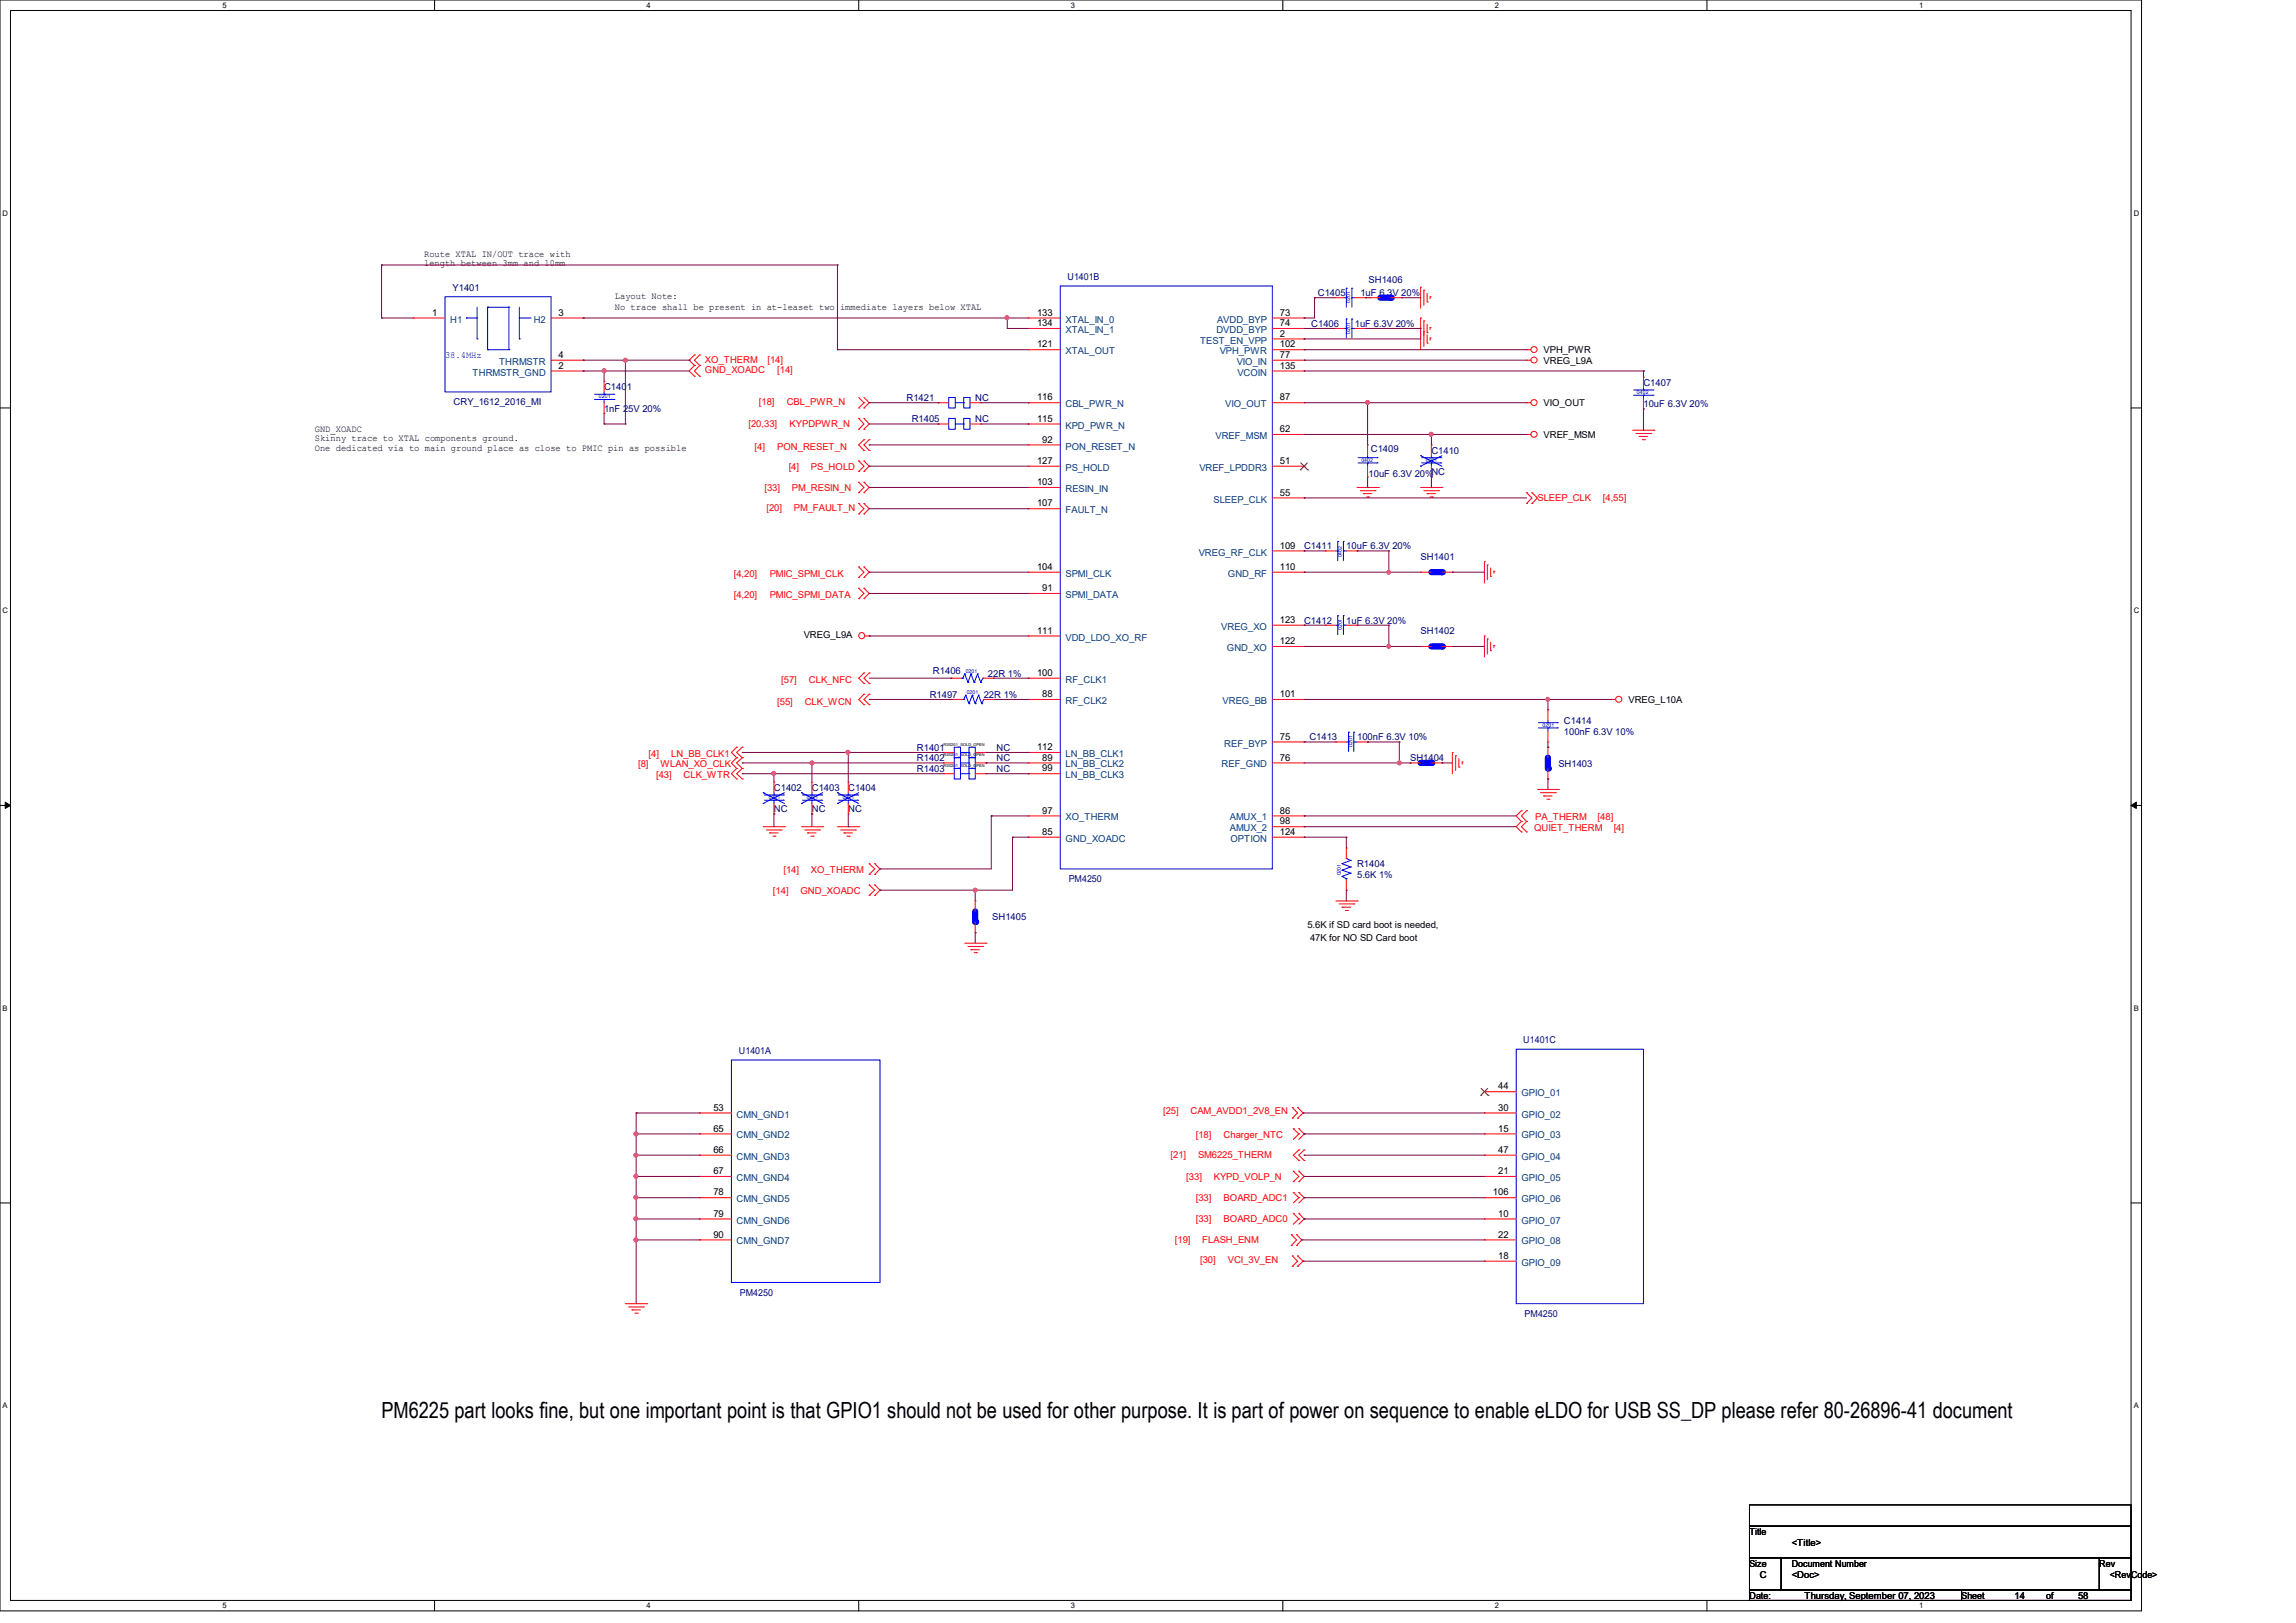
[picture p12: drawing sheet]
<svg xmlns="http://www.w3.org/2000/svg" width="297mm" height="210mm" viewBox="0 0 297 210" stroke-linecap="round" stroke-linejoin="round" font-family="sans-serif">
<defs><g id="words">
<text font-size="2.9" x="49.4" y="183.4">PM6225 part looks fine, but one important point is that GPIO1 should not be used for other purpose. It is part of power on sequence to enable eLDO for USB SS_DP please refer 80-26896-41 document</text>
<g font-size="1.2">
<text x="54.9" y="33.2">Route XTAL IN/OUT trace with</text>
<text x="54.9" y="34.5">length between 3mm and 10mm</text>
<text x="55.9" y="40.9">1</text>
<text x="72.3" y="40.9">3</text>
<text x="79.5" y="38.7">Layout Note:</text>
<text x="79.5" y="40.1">No trace shall be present in at-leaset two immediate layers below XTAL</text>
<text x="134.2" y="40.9">133</text>
<text x="165.6" y="40.9">73</text>
<text x="72.3" y="46.3">4</text>
<text x="72.3" y="47.7">2</text>
<text x="134.2" y="42.2">134</text>
<text x="134.2" y="45">121</text>
<text x="165.6" y="42.2">74</text>
<text x="165.6" y="43.6">2</text>
<text x="165.6" y="45">102</text>
<text x="165.6" y="46.3">77</text>
<text x="165.6" y="47.7">135</text>
<text x="199.7" y="45.7">VPH_PWR</text>
<text x="199.7" y="47.1">VREG_L9A</text>
<text x="134.2" y="51.8">116</text>
<text x="165.6" y="51.8">87</text>
<text x="199.7" y="52.6">VIO_OUT</text>
<text x="40.7" y="55.9">GND_XOADC</text>
<text x="40.7" y="57.1">Skinny trace to XTAL components ground.</text>
<text x="40.7" y="58.3">One dedicated via to main ground place as close to PMIC pin as possible</text>
<text x="134.2" y="54.6">115</text>
<text x="134.8" y="57.3">92</text>
<text x="165.6" y="55.9">62</text>
<text x="199.7" y="56.7">VREF_MSM</text>
<text x="134.2" y="60">127</text>
<text x="134.2" y="62.8">103</text>
<text x="134.2" y="65.5">107</text>
<text x="165.6" y="60">51</text>
<text x="165.6" y="64.1">55</text>
<text x="165.6" y="71">109</text>
<text x="134.2" y="73.7">104</text>
<text x="134.8" y="76.5">91</text>
<text x="165.6" y="73.7">110</text>
<text x="104" y="82.6">VREG_L9A</text>
<text x="134.2" y="82">111</text>
<text x="165.6" y="80.6">123</text>
<text x="165.6" y="83.4">122</text>
<text x="134.2" y="87.5">100</text>
<text x="134.8" y="90.2">88</text>
<text x="165.6" y="90.2">101</text>
<text x="165.6" y="95.7">75</text>
<text x="210.7" y="91">VREG_L10A</text>
<text x="134.2" y="97.1">112</text>
<text x="134.8" y="98.4">89</text>
<text x="134.8" y="99.8">99</text>
<text x="165.6" y="98.4">76</text>
<text x="134.8" y="105.3">97</text>
<text x="165.6" y="105.3">86</text>
<text x="165.6" y="106.7">98</text>
<text x="134.8" y="108">85</text>
<text x="165.6" y="108">124</text>
<text x="169.1" y="120.1">5.6K if SD card boot is needed,</text>
<text x="169.5" y="121.7">47K for NO SD Card boot</text>
<text x="92.3" y="143.7">53</text>
<text x="193.8" y="141">44</text>
<text x="193.8" y="143.7">30</text>
<text x="92.3" y="146.4">65</text>
<text x="92.3" y="149.2">66</text>
<text x="193.8" y="146.4">15</text>
<text x="193.8" y="149.2">47</text>
<text x="92.3" y="151.9">67</text>
<text x="92.3" y="154.7">78</text>
<text x="193.1" y="154.7">106</text>
<text x="193.8" y="151.9">21</text>
<text x="92.3" y="157.4">79</text>
<text x="92.3" y="160.1">90</text>
<text x="193.8" y="157.4">10</text>
<text x="193.8" y="160.1">22</text>
<text x="193.8" y="162.9">18</text>
<text x="226.3" y="198.6">Title</text>
<text x="226.3" y="202.7">Size</text>
<text x="231.8" y="202.7">Document Number</text>
<text x="231.8" y="200">&lt;Title&gt;</text>
<text x="271.6" y="202.7">Rev</text>
<text x="226.3" y="206.9">Date:</text>
<text x="227.7" y="204.1">C</text>
<text x="231.8" y="204.1">&lt;Doc&gt;</text>
<text x="233.4" y="206.9">Thursday, September 07, 2023</text>
<text x="253.7" y="206.9">Sheet</text>
<text x="260.6" y="206.9">14</text>
<text x="264.7" y="206.9">of</text>
<text x="268.8" y="206.9">58</text>
<text x="272.9" y="204.1">&lt;RevCode&gt;</text>
</g>
<g font-size="1.2" fill="#004080">
<text x="58.3" y="41.7">H1</text>
<text x="69" y="41.7">H2</text>
<text x="137.8" y="41.7">XTAL_IN_0</text>
<text x="157.4" y="41.7">AVDD_BYP</text>
<text x="64.6" y="47.2">THRMSTR</text>
<text x="137.8" y="43.1">XTAL_IN_1</text>
<text x="137.8" y="45.8">XTAL_OUT</text>
<text x="155.2" y="44.4">TEST_EN_VPP</text>
<text x="157.4" y="43.1">DVDD_BYP</text>
<text x="157.8" y="45.8">VPH_PWR</text>
<text x="160" y="47.2">VIO_IN</text>
<text x="61.1" y="48.6">THRMSTR_GND</text>
<text x="137.8" y="52.7">CBL_PWR_N</text>
<text x="158.5" y="52.7">VIO_OUT</text>
<text x="160.1" y="48.6">VCOIN</text>
<text x="137.8" y="55.5">KPD_PWR_N</text>
<text x="137.8" y="58.2">PON_RESET_N</text>
<text x="157.2" y="56.8">VREF_MSM</text>
<text x="137.8" y="60.9">PS_HOLD</text>
<text x="137.8" y="63.7">RESIN_IN</text>
<text x="155.2" y="60.9">VREF_LPDDR3</text>
<text x="157" y="65">SLEEP_CLK</text>
<text x="137.8" y="66.4">FAULT_N</text>
<text x="155.1" y="71.9">VREG_RF_CLK</text>
<text x="137.8" y="74.6">SPMI_CLK</text>
<text x="137.8" y="77.4">SPMI_DATA</text>
<text x="158.8" y="74.6">GND_RF</text>
<text x="137.8" y="82.9">VDD_LDO_XO_RF</text>
<text x="158" y="81.5">VREG_XO</text>
<text x="137.8" y="88.3">RF_CLK1</text>
<text x="158.7" y="84.2">GND_XO</text>
<text x="137.8" y="91.1">RF_CLK2</text>
<text x="158.2" y="91.1">VREG_BB</text>
<text x="137.8" y="98">LN_BB_CLK1</text>
<text x="137.8" y="99.3">LN_BB_CLK2</text>
<text x="137.8" y="100.7">LN_BB_CLK3</text>
<text x="158" y="99.3">REF_GND</text>
<text x="158.4" y="96.6">REF_BYP</text>
<text x="137.8" y="106.2">XO_THERM</text>
<text x="159.1" y="106.2">AMUX_1</text>
<text x="159.1" y="107.6">AMUX_2</text>
<text x="137.8" y="108.9">GND_XOADC</text>
<text x="159.2" y="108.9">OPTION</text>
<text x="196.8" y="141.9">GPIO_01</text>
<text x="95.3" y="144.6">CMN_GND1</text>
<text x="95.3" y="147.3">CMN_GND2</text>
<text x="196.8" y="144.6">GPIO_02</text>
<text x="196.8" y="147.3">GPIO_03</text>
<text x="95.3" y="150.1">CMN_GND3</text>
<text x="95.3" y="152.8">CMN_GND4</text>
<text x="95.3" y="155.6">CMN_GND5</text>
<text x="196.8" y="150.1">GPIO_04</text>
<text x="196.8" y="152.8">GPIO_05</text>
<text x="196.8" y="155.6">GPIO_06</text>
<text x="95.3" y="158.3">CMN_GND6</text>
<text x="95.3" y="161">CMN_GND7</text>
<text x="196.8" y="158.3">GPIO_07</text>
<text x="196.8" y="161">GPIO_08</text>
<text x="196.8" y="163.8">GPIO_09</text>
</g>
<g font-size="1.2" fill="#000080">
<text x="58.5" y="37.6">Y1401</text>
<text x="138.1" y="36.2">U1401B</text>
<text x="170.5" y="38.3">C1405</text>
<text x="176" y="38.3">1uF 6.3V 20%</text>
<text x="177" y="36.7">SH1406</text>
<text x="169.6" y="42.3">C1406</text>
<text x="175.3" y="42.3">1uF 6.3V 20%</text>
<text x="58.7" y="52.4">CRY_1612_2016_MI</text>
<text x="78.1" y="50.5">C1401</text>
<text x="78.1" y="53.3">1nF 25V 20%</text>
<text x="117.3" y="51.9">R1421</text>
<text x="126.1" y="51.9">NC</text>
<text x="212.6" y="50">C1407</text>
<text x="212.6" y="52.7">10uF 6.3V 20%</text>
<text x="117.9" y="54.6">R1405</text>
<text x="126.2" y="54.6">NC</text>
<text x="177.3" y="58.5">C1409</text>
<text x="185.2" y="58.7">C1410</text>
<text x="177" y="61.8">10uF 6.3V 20%NC</text>
<text x="168.7" y="71.1">C1411</text>
<text x="174.2" y="71.1">10uF 6.3V 20%</text>
<text x="183.8" y="72.4">SH1401</text>
<text x="168.7" y="80.7">C1412</text>
<text x="174.2" y="80.7">1uF 6.3V 20%</text>
<text x="183.8" y="82">SH1402</text>
<text x="120.7" y="87.2">R1406</text>
<text x="127.8" y="87.5">22R 1%</text>
<text x="120.3" y="90.3">R1497</text>
<text x="127.3" y="90.3">22R 1%</text>
<text x="169.4" y="95.8">C1413</text>
<text x="175.6" y="95.8">100nF 6.3V 10%</text>
<text x="202.3" y="93.7">C1414</text>
<text x="202.3" y="95.1">100nF 6.3V 10%</text>
<text x="118.6" y="99.9">R1403</text>
<text x="118.6" y="98.5">R1402</text>
<text x="118.6" y="97.2">R1401</text>
<text x="128.9" y="99.9">NC</text>
<text x="128.9" y="98.5">NC</text>
<text x="128.9" y="97.2">NC</text>
<text x="182.4" y="98.5">SH1404</text>
<text x="201.6" y="99.2">SH1403</text>
<text x="100.1" y="102.4">C1402</text>
<text x="100.1" y="105.1">NC</text>
<text x="105" y="102.4">C1403</text>
<text x="105" y="105.1">NC</text>
<text x="109.7" y="102.4">C1404</text>
<text x="109.7" y="105.1">NC</text>
<text x="175.6" y="112.2">R1404</text>
<text x="175.6" y="113.6">5.6K 1%</text>
<text x="128.4" y="119.1">SH1405</text>
<text x="138.3" y="114.1">PM4250</text>
<text x="95.6" y="136.4">U1401A</text>
<text x="197.1" y="135">U1401C</text>
<text x="95.7" y="167.6">PM4250</text>
<text x="197.2" y="170.4">PM4250</text>
</g>
<text font-size="1.2" fill="#00f" x="57.6" y="46.3">38.4MHz</text>
<g font-size="1.2" fill="#f00">
<text x="91.2" y="46.9">XO_THERM</text>
<text x="99.3" y="46.9">[14]</text>
<text x="91.2" y="48.3">GND_XOADC</text>
<text x="98.2" y="52.4">[18]</text>
<text x="100.5" y="48.3">[14]</text>
<text x="101.8" y="52.4">CBL_PWR_N</text>
<text x="96.8" y="55.3">[20,33]</text>
<text x="97.6" y="58.2">[4]</text>
<text x="100.5" y="58.2">PON_RESET_N</text>
<text x="102.2" y="55.3">KYPDPWR_N</text>
<text x="98.9" y="63.5">[33]</text>
<text x="102" y="60.8">[4]</text>
<text x="102.4" y="63.5">PM_RESIN_N</text>
<text x="104.9" y="60.8">PS_HOLD</text>
<text x="198.9" y="64.8">SLEEP_CLK</text>
<text x="207.4" y="64.8">[4,55]</text>
<text x="99.1" y="66.1">[20]</text>
<text x="102.7" y="66.1">PM_FAULT_N</text>
<text x="94.9" y="74.6">[4,20]</text>
<text x="94.9" y="77.4">[4,20]</text>
<text x="99.6" y="74.6">PMIC_SPMI_CLK</text>
<text x="99.6" y="77.4">PMIC_SPMI_DATA</text>
<text x="101" y="88.3">[57]</text>
<text x="104.6" y="88.3">CLK_NFC</text>
<text x="100.5" y="91.2">[55]</text>
<text x="104.1" y="91.2">CLK_WCN</text>
<text x="82.5" y="99.3">[8]</text>
<text x="83.9" y="98">[4]</text>
<text x="84.9" y="100.7">[43]</text>
<text x="85.4" y="99.3">WLAN_XO_CLK</text>
<text x="86.8" y="98">LN_BB_CLK1</text>
<text x="88.4" y="100.7">CLK_WTR</text>
<text x="198.5" y="107.6">QUIET_THERM</text>
<text x="198.6" y="106">PA_THERM</text>
<text x="206.7" y="106">[48]</text>
<text x="208.7" y="107.6">[4]</text>
<text x="101.3" y="112.9">[14]</text>
<text x="104.9" y="112.9">XO_THERM</text>
<text x="100" y="115.7">[14]</text>
<text x="103.5" y="115.7">GND_XOADC</text>
<text x="150.5" y="144.2">[25]</text>
<text x="151.4" y="149.8">[21]</text>
<text x="154" y="144.2">CAM_AVDD1_2V8_EN</text>
<text x="154.7" y="147.3">[18]</text>
<text x="155" y="149.8">SM6225_THERM</text>
<text x="158.3" y="147.3">Charger_NTC</text>
<text x="153.5" y="152.7">[33]</text>
<text x="154.7" y="155.4">[33]</text>
<text x="157" y="152.7">KYPD_VOLP_N</text>
<text x="158.3" y="155.4">BOARD_ADC1</text>
<text x="152" y="160.8">[19]</text>
<text x="154.7" y="158.2">[33]</text>
<text x="155.5" y="160.8">FLASH_ENM</text>
<text x="158.3" y="158.2">BOARD_ADC0</text>
<text x="155.2" y="163.4">[30]</text>
<text x="158.8" y="163.4">VCI_3V_EN</text>
</g>
<g font-size="1">
<text x="28.8" y="1">5</text>
<text x="83.7" y="1">4</text>
<text x="138.5" y="1">3</text>
<text x="193.4" y="1">2</text>
<text x="248.2" y="1">1</text>
<text x=".3" y="27.9">D</text>
<text x="276" y="27.9">D</text>
<text x=".3" y="79.4">C</text>
<text x="276" y="79.4">C</text>
<text x=".3" y="130.8">B</text>
<text x="276" y="130.8">B</text>
<text x=".3" y="182.2">A</text>
<text x="276" y="182.2">A</text>
<text x="28.8" y="208.1">5</text>
<text x="83.7" y="208.1">4</text>
<text x="138.5" y="208.1">3</text>
<text x="193.4" y="208.1">2</text>
<text x="248.2" y="208.1">1</text>
</g>
<g font-size=".7" fill="#00f">
<text x="174.7" y="39.2" transform="rotate(-90 174.7 39.2)">0201</text>
<text x="174.7" y="43.2" transform="rotate(-90 174.7 43.2)">0201</text>
<text x="77.5" y="51.5">0201</text>
<text x="211.8" y="51">0402</text>
<text x="176.1" y="59.7">0402</text>
<text x="184.4" y="59.7">0201</text>
<text x="173.6" y="72.1" transform="rotate(-90 173.6 72.1)">0402</text>
<text x="173.6" y="81.6" transform="rotate(-90 173.6 81.6)">0201</text>
<text x="124.9" y="87">0201</text>
<text x="125.1" y="89.8">0201</text>
<text x="199.6" y="94">0201</text>
<text x="175" y="96.7" transform="rotate(-90 175 96.7)">0201</text>
<text x="99.4" y="103.3">0201</text>
<text x="104.4" y="103.3">0201</text>
<text x="109" y="103.3">0201</text>
<text x="173.5" y="113.3" transform="rotate(-90 173.5 113.3)">0201</text>
</g>
<g font-size=".5">
<text x="122" y="99.2">RS0201_SOLD_OPEN</text>
<text x="122" y="97.9">RS0201_SOLD_OPEN</text>
<text x="122" y="96.5">RS0201_SOLD_OPEN</text>
</g>
</g></defs>
<path d="M0 0h277v208.4h-277zM1.4 1.4h274.3v205.7h-274.3z" fill="none" stroke="#000" stroke-width=".13"/>
<g fill="#fff">
<path d="M28.8 .1h.5v1.1h-.5z"/>
<path d="M28.8 207.2h.5v1.1h-.5z"/>
</g>
<path d="M56.2 0v1.4M56.2 207.1v1.3" fill="none" stroke="#000" stroke-width=".13"/>
<g fill="#fff">
<path d="M83.7 .1h.5v1.1h-.5z"/>
<path d="M83.7 207.2h.5v1.1h-.5z"/>
</g>
<path d="M111.1 0v1.4M111.1 207.1v1.3" fill="none" stroke="#000" stroke-width=".13"/>
<g fill="#fff">
<path d="M138.5 .1h.6v1.1h-.6z"/>
<path d="M138.5 207.2h.6v1.1h-.6z"/>
</g>
<path d="M165.9 0v1.4M165.9 207.1v1.3" fill="none" stroke="#000" stroke-width=".13"/>
<g fill="#fff">
<path d="M193.4 .1h.5v1.1h-.5z"/>
<path d="M193.4 207.2h.5v1.1h-.5z"/>
</g>
<path d="M220.8 0v1.4M220.8 207.1v1.3" fill="none" stroke="#000" stroke-width=".13"/>
<g fill="#fff">
<path d="M248.2 .1h.6v1.1h-.6z"/>
<path d="M248.2 207.2h.6v1.1h-.6z"/>
<path d="M.3 27.1h.8v1.1h-.8z"/>
<path d="M276 27.1h.7v1.1h-.7z"/>
<path d="M.3 78.5h.8v1.1h-.8z"/>
<path d="M276 78.5h.7v1.1h-.7z"/>
</g>
<path d="M0 52.8h1.4M275.7 52.8h1.3" fill="none" stroke="#000" stroke-width=".13"/>
<g fill="#fff">
<path d="M.3 129.9h.7v1.1h-.7z"/>
<path d="M276 129.9h.6v1.1h-.6z"/>
</g>
<path d="M0 104.2h1.4M275.7 104.2h1.3" fill="none" stroke="#000" stroke-width=".13"/>
<path d="M.7 103.8l.7 .4-.7 .4zM275.7 104.2l.7-.4v.8z" fill="#000" stroke="#000" stroke-width=".13"/>
<g fill="#fff">
<path d="M.3 181.4h.7v1.1h-.7z"/>
<path d="M276 181.4h.6v1.1h-.6z"/>
</g>
<path d="M0 155.7h1.4M275.7 155.7h1.3M226.3 194.7h49.4v2.8h-49.4zM226.3 197.5h49.4v4.1h-49.4zM226.3 201.6h4.1v4.1h-4.1zM226.3 205.7h27.4v1.4h-27.4zM230.4 201.6h41.2v4.1h-41.2zM253.7 205.7h22v1.4h-22zM271.6 201.6h4.1v4.1h-4.1z" fill="none" stroke="#000" stroke-width=".13"/>
<g fill="none" stroke="#f00" stroke-width=".13">
<path d="M183.8 37.2h.1M183.8 37.2v2.7M184.2 37.5h.1M184.2 37.5v2M184.6 39.1h.1M184.6 38v1.1M185 38.4h.1M185 38.4v.3M89.8 45.9h.1M89.8 47.3h.1M89.8 48.7h.1M89.8 45.9l-.6 .7 .6 .7"/>
<path d="M89.8 47.3l-.6 .7 .6 .7M90.5 47.3h.1M90.5 45.9h.1M90.5 48.7h.1M90.5 45.9l-.7 .7 .7 .7M90.5 47.3l-.7 .7 .7 .7M111.1 55.5h.1M111.1 54.1h.1M111.1 59.6h.1M111.1 52.8h.1M111.1 54.1l.7 .8-.7 .6M111.1 59.6l.7 .7-.7 .7"/>
<path d="M111.1 51.4l.7 .7M111.8 54.1h.1M111.8 55.5h.1M111.8 56.9h.1M111.8 58.3h.1M111.8 59.6h.1M111.8 52.1h.1M111.8 52.8h.1M111.8 54.1l.6 .8-.6 .6M111.8 56.9l-.7 .7 .7 .7M111.8 59.6l.6 .7-.6 .7M111.8 52.1l-.7 .7"/>
<path d="M111.8 51.4l.6 .7M112.4 56.9h.1M112.4 58.3h.1M112.4 52.1h.1M112.4 56.9l-.6 .7 .6 .7M112.4 52.1l-.6 .7M121.4 52.1h.1M121.4 52.1h1.3M125.5 52.1h1.4M126.9 52.1h.1M183.8 41.1h.1M183.8 42.5h.1"/>
<path d="M183.8 41.1v4.2M184.2 41.5h.1M184.2 42.9h.1M184.2 41.5v3.3M184.6 43.1h.1M184.6 44.4h.1M184.6 42v1.1M184.6 43.3v1.1M185 42.4h.1M185 43.7h.1M185 42.4v.2M185 43.7v.3"/>
<path d="M197.5 45.3h.1M197.5 46.6h.1M197.5 52.1h.1M197.5 56.2h.1M197.5 45.3h.5M197.5 46.6h.5M197.5 52.1h.5M197.5 56.2h.5M211.2 55.7h2.8M211.6 56.1h1.9M212 56.5h.1M212 56.5h1.1"/>
<path d="M212.4 56.9h.3M212.7 56.9h.1M213.5 56.1h.1M214 55.7h.1M111.1 61h.1M111.1 63.8h.1M111.1 62.4h.1M111.1 74.7h.1M111.1 73.4h.1M111.1 77.5h.1M111.1 76.1h.1M111.1 66.5h.1"/>
<path d="M111.1 65.2h.1M111.1 62.4l.7 .7-.7 .7M111.1 73.4l.7 .6-.7 .7M111.1 76.1l.7 .7-.7 .7M111.1 65.2l.7 .6-.7 .7M111.8 61h.1M111.8 62.4h.1M111.8 63.8h.1M111.8 73.4h.1M111.8 74.7h.1M111.8 76.1h.1M111.8 77.5h.1"/>
<path d="M111.8 65.2h.1M111.8 66.5h.1M111.8 62.4l.6 .7-.6 .7M111.8 73.4l.6 .6-.6 .7M111.8 76.1l.6 .7-.6 .7M111.8 65.2l.6 .6-.6 .7M175.6 63.1h2.7M176 63.5h1.9M176.4 63.9h.1M176.4 63.9h1.1M176.8 64.3h.2M177 64.3h.1"/>
<path d="M177.9 63.5h.1M178.3 63.1h.1M183.8 63.1h2.7M184.2 63.5h1.9M184.6 63.9h.1M184.6 63.9h1.1M185 64.3h.3M185.3 64.3h.1M186.1 63.5h.1M186.5 63.1h.1M192 72.7h.1M192 72.7v2.7"/>
<path d="M192.4 73.1h.1M192.4 73.1v1.9M192.8 74.6h.1M192.8 73.5v1.1M193.3 73.9h.1M193.3 73.9v.3M197.5 65.2h.1M197.5 63.8h.1M197.5 63.8l.7 .6-.7 .8M198.2 65.2h.1M198.2 63.8h.1M198.2 63.8l.7 .6-.7 .8"/>
<path d="M95.3 96.7h.1M95.3 98h.1M95.3 99.4h.1M95.3 96.7l-.7 .7 .7 .6M95.3 98l-.7 .7 .7 .7M95.3 99.4l-.7 .7 .7 .7M96 96.7h.1M96 98h.1M96 99.4h.1M96 96.7l-.7 .7 .7 .6M96 98l-.7 .7 .7 .7M96 99.4l-.7 .7 .7 .7"/>
<path d="M111.8 87.1h.1M111.8 88.4h.1M111.8 89.8h.1M111.8 91.2h.1M111.8 87.1l-.7 .7 .7 .6M111.8 89.8l-.7 .7 .7 .7M111.9 82.3h.5M112.4 82.3h.1M112.4 87.1h.1M112.4 88.4h.1M112.4 89.8h.1M112.4 91.2h.1"/>
<path d="M112.4 87.1l-.6 .7 .6 .6M112.4 89.8l-.6 .7 .6 .7M187.9 97.4h.1M187.9 97.4v2.7M188.3 97.8h.1M188.3 97.8v1.9M188.7 99.3h.1M188.7 98.2v1.1M189.1 98.6h.1M189.1 98.6v.3M192 82.3h.1M192 82.3v2.7"/>
<path d="M192.4 82.7h.1M192.4 82.7v1.9M192.8 84.2h.1M192.8 83.1v1.1M193.3 83.5h.1M193.3 83.5v.3M208.4 90.5h.1M208.4 90.5h.6M95.3 100.8h.1M96 100.8h.1M98.7 107h2.8M99.1 107.4h1.9"/>
<path d="M99.6 107.8h.1M99.6 107.8h1.1M100 108.2h.2M100.2 108.2h.1M101 107.4h.1M101.5 107h.1M103.7 107h2.7M104.1 107.4h1.9M104.5 107.8h.1M104.5 107.8h1.1M104.9 108.2h.3M105.2 108.2h.1"/>
<path d="M106 107.4h.1M106.4 107h.1M108.3 107h2.8M108.8 107.4h1.9M109.2 107.8h.1M109.2 107.8h1.1M109.6 108.2h.3M109.7 101.2h.1M109.7 105.3h.1M109.7 101.2v1.4M109.7 104v1.3M109.9 108.2h.1"/>
<path d="M110.7 107.4h.1M111.1 107h.1M112.4 113.2h.1M112.4 111.8h.1M112.4 115.9h.1M112.4 114.5h.1M112.4 111.8l.8 .6-.8 .8M112.4 114.5l.8 .7-.8 .7M113.2 111.8h.1M113.2 113.2h.1M113.2 114.5h.1M113.2 115.9h.1"/>
<path d="M113.2 111.8l.6 .6-.6 .8M113.2 114.5l.6 .7-.6 .7M172.8 116.6h2.8M173.2 117h1.9M173.6 117.4h.1M173.6 117.4h1.1M174 117.8h.3M174.3 117.8h.1M175.1 117h.1M175.6 116.6h.1M196.8 106.3h.1M196.8 104.9h.1"/>
<path d="M196.8 107.7h.1M196.8 104.9l-.7 .7 .7 .7M196.8 106.3l-.7 .7 .7 .7M197.5 104.9h.1M197.5 106.3h.1M197.5 107.7h.1M197.5 104.9l-.7 .7 .7 .7M197.5 106.3l-.7 .7 .7 .7M198.9 102.2h2.7M199.3 102.6h1.9M199.7 103h.1M199.7 103h1.1"/>
<path d="M200.1 103.4h.3M200.4 103.4h.1M201.2 102.6h.1M201.6 102.2h.1M124.8 122h2.8M125.2 122.5h1.9M125.6 122.9h.1M125.6 122.9h1.1M126 123.3h.3M126.3 123.3h.1M127.1 122.5h.1M127.6 122h.1"/>
<path d="M167 159.8h.1M167 159.8l.7 .6-.7 .8M167.2 144.7h.1M167.2 143.3h.1M167.2 143.3l.7 .7-.7 .7M167.3 157h.1M167.3 152.9h.1M167.3 151.6h.1M167.3 146h.1M167.3 154.3h.1M167.3 157l.7 .7M167.3 151.6l.7 .6-.7 .7"/>
<path d="M167.3 146l.7 .7M167.3 154.3l.7 .7M167.7 159.8h.1M167.7 159.8l.7 .6-.7 .8M167.9 143.3h.1M167.9 144.7h.1M167.9 143.3l.7 .7-.7 .7M168 157.7h.1M168 157h.1M168 151.6h.1M168 152.9h.1M168 146.7h.1"/>
<path d="M168 146h.1M168 155h.1M168 154.3h.1M168 150.2h.1M168 148.8h.1M168 157.7l-.7 .7M168 157l.7 .7M168 151.6l.7 .6-.7 .7M168 146.7l-.7 .7M168 146l.7 .7M168 155l-.7 .7M168 154.3l.7 .7"/>
<path d="M168 148.8l-.7 .7 .7 .7M168.7 157.7h.1M168.7 146.7h.1M168.7 155h.1M168.7 150.2h.1M168.7 148.8h.1M168.7 157.7l-.7 .7M168.7 146.7l-.7 .7M168.7 155l-.7 .7M168.7 148.8l-.7 .7 .7 .7M80.9 168.7h2.8M81.3 169.1h1.9"/>
<path d="M81.7 169.5h.1M81.7 169.5h1.1M82.1 169.9h.3M82.4 169.9h.1M83.2 169.1h.1M83.7 168.7h.1M167 161.2h.1M167.2 163.9h.1M167.2 162.5h.1M167.2 162.5l.7 .7-.7 .7M167.7 161.2h.1M167.9 162.5h.1"/>
<path d="M167.9 163.9h.1M167.9 162.5l.7 .7-.7 .7"/>
<circle cx="198.4" cy="56.2" r=".39"/>
<circle cx="198.4" cy="46.6" r=".39"/>
<circle cx="198.4" cy="52.1" r=".39"/>
<circle cx="198.4" cy="45.2" r=".39"/>
<circle cx="111.5" cy="82.3" r=".39"/>
<circle cx="209.4" cy="90.5" r=".39"/>
</g>
<g fill="none" stroke="#00f" stroke-width=".13">
<path d="M122.7 51.4h.9v1.4h-.9zM123.6 52.1h1.1M124.7 51.4h.8v1.4h-.8zM124.7 52.1h.1M108.3 104h.1M108.3 102.6h.1M108.3 102.6l2.8 1.4M108.5 103.5h2.5M108.5 102.9h2.5M109.7 102.9h.1M109.7 103.5h.1M109.7 102.6v.3"/>
<path d="M109.7 103.5v.5M111 103.5h.1M111 102.9h.1M111.1 102.6l-2.8 1.4"/>
</g>
<path d="M126.2 117.9v1.4" fill="none" stroke="#00f" stroke-width=".8"/>
<circle cx="126.2" cy="119.3" r=".4" fill="#00f"/>
<g fill="none" stroke="#f00" stroke-width=".13">
<path d="M172.6 38.5h.1M172.6 38.5h1.3M175.3 38.5h1.4M176.7 38.5h.1M78.1 49.4h.1M78.1 53.5h.1M78.1 49.4v1.3M78.1 52.1v1.4M172.6 42.5h.1M172.6 42.5h1.3M175.3 42.5h1.4M176.7 42.5h.1"/>
<path d="M212.6 48.8h.1M212.6 52.9h.1M212.6 48.8v1.4M212.6 51.6v1.3M171.4 71.3h.1M171.4 71.3h1.4M174.2 71.3h1.4M175.6 71.3h.1M123 87.8h.1M123 87.8h1.4M127.1 87.8h1.4M128.5 87.8h.1"/>
<path d="M171.4 80.9h.1M171.4 80.9h1.4M174.2 80.9h1.4M175.6 80.9h.1M200.2 91.9h.1M200.2 96h.1M200.2 91.9v1.4M200.2 94.6v1.4M100.1 101.2h.1M100.1 105.3h.1M100.1 101.2v1.4M100.1 104v1.3"/>
<path d="M105 101.2h.1M105 105.3h.1M105 101.2v1.4M105 104v1.3M122 100.1h.1M122 100.1h1.4M126.2 116.6h.1M126.2 116.6v1.3M126.2 119.3v1.4M126.2 100.1h1.4M127.6 100.1h.1M126.2 120.7h.1"/>
</g>
<g fill="none" stroke="#00f" stroke-width=".13">
<path d="M173.9 38.5h.3M174.2 38.5h.1M174.2 37.3h.1M174.2 37.3v2.5M174.9 37.3h.1M174.9 38.5h.1M174.9 37.3v2.5M174.9 38.5h.4M76.9 51.7h2.5M76.9 51h2.5M78.1 51h.1M78.1 51.7h.1"/>
<path d="M78.1 50.7v.3M78.1 51.7v.4M79.4 51.7h.1M79.4 51h.1M173.9 42.5h.3M174.2 42.5h.1M174.2 41.3h.1M174.2 41.3v2.4M174.9 41.3h.1M174.9 42.5h.1M174.9 42.5h.4M174.9 41.3v2.4"/>
<path d="M211.3 51.1h2.5M211.3 50.5h2.5M212.6 50.5h.1M212.6 51.1h.1M212.6 50.2v.3M212.6 51.1v.5M213.8 51.1h.1M213.8 50.5h.1M172.8 71.3h.3M173.1 79.7h.1M173.1 71.3h.1M173.1 70.1h.1"/>
<path d="M173.1 70.1v2.5M173.1 79.7v2.4M173.8 79.7h.1M173.8 70.1h.1M173.8 71.3h.1M173.8 70.1v2.5M173.8 79.7v2.4M173.8 71.3h.4M123.4 99.4h.8v1.4h-.8zM124.4 87.8h.1M124.5 87.8h.1M124.8 87.2h.1"/>
<path d="M124.8 87.2l-.3 .6M124.8 87.2l.4 1.1M125.2 88.3h.1M125.3 99.4h.9v1.4h-.9zM125.6 87.2h.1M125.6 87.2l-.4 1.1M125.6 87.2l.4 1.1M126 88.3h.1M126.4 87.2h.1M126.4 87.2l-.4 1.1M126.4 87.2l.5 1.1M126.9 88.3h.1"/>
<path d="M127.1 87.8h.1M127.1 87.8l-.2 .5M172.8 80.9h.3M173.1 80.9h.1M173.8 80.9h.1M173.8 80.9h.4M199 94.2h2.5M199 93.5h2.5M200.2 93.5h.1M200.2 94.2h.1M200.2 93.3v.2M200.2 94.2v.4"/>
<path d="M201.5 94.2h.1M201.5 93.5h.1M98.7 104h.1M98.7 102.6h.1M98.7 102.6l2.8 1.4M98.9 103.5h2.4M98.9 102.9h2.4M100.1 102.9h.1M100.1 103.5h.1M100.1 102.6v.3M100.1 103.5v.5M101.3 103.5h.1"/>
<path d="M101.3 102.9h.1M101.5 102.6l-2.8 1.4M103.7 104h.1M103.7 102.6h.1M103.7 102.6l2.7 1.4M103.8 103.5h2.5M103.8 102.9h2.5M105 102.9h.1M105 103.5h.1M105 102.6v.3M105 103.5v.5M106.3 103.5h.1"/>
<path d="M106.3 102.9h.1M106.4 102.6l-2.7 1.4M124.2 100.1h1.1M125.3 100.1h.1"/>
</g>
<path d="M200.2 98v1.4" fill="none" stroke="#00f" stroke-width=".8"/>
<circle cx="200.2" cy="99.4" r=".4" fill="#00f"/>
<g fill="none" stroke="#f00" stroke-width=".13">
<path d="M185.2 57.6h.1M185.2 57.6v1.4M185.2 61.7h.1M185.2 60.3v1.4M122 98.7h.1M122 98.7h1.4M126.2 98.7h1.4M127.6 98.7h.1M200.2 96.7h.1M200.2 96.7v1.3M200.2 99.4v1.4M174.2 109.7h.1"/>
<path d="M174.2 115.2h.1M174.2 109.7v1.4M174.2 113.8v1.4M200.2 100.8h.1"/>
</g>
<g fill="none" stroke="#00f" stroke-width=".13">
<path d="M183.8 59h.1M183.8 59l2.7 1.3M183.9 59.9h2.5M183.9 59.2h2.5M185.2 59.2h.1M185.2 59.9h.1M185.2 59v.2M185.2 59.9v.4M186.4 59.9h.1M186.4 59.2h.1M186.5 59l-2.7 1.3M183.8 60.3h.1"/>
<path d="M123.4 98h.8v1.4h-.8zM124.2 98.7h1.1M125.3 98h.9v1.4h-.9zM125.3 98.7h.1M173.6 113.4h.1M173.6 112.6h.1M173.6 111.8h.1M173.6 113.4l.6 .3M173.6 112.6l1.1 .4M173.6 111.8l1.1 .4M174.2 111.1h.1M174.2 113.7h.1"/>
<path d="M174.2 111.1l.5 .2M174.2 113.7v.1M174.7 113h.1M174.7 112.2h.1M174.7 111.3h.1M174.7 113l-1.1 .4M174.7 112.2l-1.1 .4M174.7 111.3l-1.1 .5"/>
</g>
<path d="M178.6 38.5h1.3" fill="none" stroke="#00f" stroke-width=".8"/>
<circle cx="179.9" cy="38.5" r=".4" fill="#00f"/>
<g fill="none" stroke="#f00" stroke-width=".13">
<path d="M177.2 38.5h.1M177.2 38.5h1.4M179.9 38.5h1.4M181.3 38.5h.1M53.5 41.1h.1M53.5 41.1h4.1M71.3 41.1h4.1M71.3 46.6h4.1M71.3 48h4.1M75.4 41.1h.1M75.4 46.6h.1M75.4 48h.1"/>
<path d="M176.9 57.6h.1M176.9 57.6v1.4M176.9 61.7h.1M176.9 60.3v1.4M123.1 90.5h.1M123.1 90.5h1.4M127.3 90.5h1.4M128.7 90.5h.1M172.8 96h.1M172.8 96h1.4M175.6 96h1.3M176.9 96h.1"/>
<path d="M90.5 144h.1M90.5 146.7h.1M90.5 149.5h.1M90.5 152.2h.1M90.5 155h.1M90.5 157.7h.1M90.5 144h4.1M90.5 146.7h4.1M90.5 149.5h4.1M90.5 152.2h4.1M90.5 155h4.1M90.5 157.7h4.1"/>
<path d="M90.5 160.4h.1M90.5 160.4h4.1"/>
</g>
<g fill="none" stroke="#00f" stroke-width=".13">
<path d="M57.6 38.4h13.7v12.3h-13.7zM61.7 39.8v4.1M63.1 39.8h.1M63.1 39.8v5.5M63.1 39.8h2.7M65.8 39.8h.1M65.8 39.8v5.5M67.2 39.8v4.1M60.3 41.1h.1M60.3 41.1h1.4M61.7 43.9h.1M63.1 45.3h.1"/>
<path d="M63.1 45.3h2.7M65.8 45.3h.1M67.2 43.9h.1M67.2 41.1h1.4M68.6 41.1h.1M175.7 59.9h2.4M175.7 59.2h2.4M176.9 59.2h.1M176.9 59.9h.1M176.9 59v.2M176.9 59.9v.4M178.1 59.9h.1"/>
<path d="M178.1 59.2h.1M124.5 90.5h.2M124.7 90.5h.1M124.9 90h.1M124.9 90l-.2 .5M124.9 90l.4 1.1M125.3 91.1h.1M125.8 90h.1M125.8 90l-.5 1.1M125.8 90l.4 1.1M126.2 91.1h.1M126.6 90h.1"/>
<path d="M126.6 90l-.4 1.1M126.6 90l.4 1.1M127 91.1h.1M127.3 90.5h.1M127.3 90.5l-.3 .6M174.2 96h.3M174.5 96h.1M174.5 94.7h.1M174.5 94.7v2.5M175.1 94.7h.1M175.1 96h.1M175.1 96h.5"/>
<path d="M175.1 94.7v2.5M94.6 137.2h19.2v28.7h-19.2z"/>
</g>
<path d="M185.2 74h1.3" fill="none" stroke="#00f" stroke-width=".8"/>
<circle cx="186.5" cy="74" r=".4" fill="#00f"/>
<path d="M183.8 74h.1M183.8 74h1.4M186.5 74h1.4M187.9 74h.1" fill="none" stroke="#f00" stroke-width=".13"/>
<path d="M185.2 83.7h1.3" fill="none" stroke="#00f" stroke-width=".8"/>
<circle cx="186.5" cy="83.7" r=".4" fill="#00f"/>
<g fill="none" stroke="#f00" stroke-width=".13">
<path d="M121.4 54.9h.1M121.4 54.9h1.3M125.5 54.9h1.4M126.9 54.9h.1M133 41.1h.1M133 42.5h.1M133 45.3h.1M133 52.1h.1M133 54.9h.1M133 57.6h.1M133 54.9h4.2M133 41.1h4.2"/>
<path d="M133 42.5h4.2M133 45.3h4.2M133 52.1h4.2M133 57.6h4.2M164.6 41.1h4.1M164.6 42.5h4.1M164.6 45.3h4.1M164.6 52.1h4.1M164.6 43.9h4.1M164.6 46.6h4.1M164.6 48h4.1M164.6 56.2h4.1"/>
<path d="M168.7 41.1h.1M168.7 42.5h.1M168.7 43.9h.1M168.7 45.3h.1M168.7 46.6h.1M168.7 48h.1M168.7 52.1h.1M168.7 56.2h.1M133 60.3h.1M133 63.1h.1M133 65.8h.1M133 74h.1"/>
<path d="M133 76.8h.1M133 60.3h4.2M133 63.1h4.2M133 65.8h4.2M133 74h4.2M133 76.8h4.2M164.6 60.3h4.1M164.6 74h4.1M164.6 64.4h4.1M164.6 71.3h4.1M168.7 60.3h.1M168.7 64.4h.1"/>
<path d="M168.7 71.3h.1M168.7 74h.1M122 97.4h.1M122 97.4h1.4M126.2 97.4h1.4M127.6 97.4h.1M133 82.3h.1M133 87.8h.1M133 90.5h.1M133 97.4h.1M133 98.7h.1M133 82.3h4.2"/>
<path d="M133 87.8h4.2M133 90.5h4.2M133 97.4h4.2M133 98.7h4.2M164.6 83.7h4.1M164.6 90.5h4.1M164.6 98.7h4.1M164.6 80.9h4.1M164.6 96h4.1M168.7 80.9h.1M168.7 83.7h.1M168.7 90.5h.1"/>
<path d="M168.7 96h.1M168.7 98.7h.1M183.8 83.7h.1M183.8 83.7h1.4M186.5 83.7h1.4M187.9 83.7h.1M133 100.1h.1M133 105.6h.1M133 108.3h.1M133 100.1h4.2M133 105.6h4.2M133 108.3h4.2"/>
<path d="M164.6 105.6h4.1M164.6 108.3h4.1M164.6 107h4.1M168.7 105.6h.1M168.7 107h.1M168.7 108.3h.1M192 141.3h.1M192 144h.1M192 146.7h.1M192 149.5h.1M192 152.2h.1M192 155h.1"/>
<path d="M192 157.7h.1M192 141.3h4.1M192 144h4.1M192 146.7h4.1M192 149.5h4.1M192 152.2h4.1M192 155h4.1M192 157.7h4.1M192 160.4h.1M192 163.2h.1M192 160.4h4.1M192 163.2h4.1"/>
</g>
<path d="M137.2 37h27.4v75.4h-27.4zM122.7 54.1h.9v1.4h-.9zM123.6 54.9h1.1M124.7 54.1h.8v1.4h-.8zM124.7 54.9h.1M123.4 96.7h.8v1.3h-.8zM124.2 97.4h1.1M125.3 96.7h.9v1.3h-.9zM125.3 97.4h.1M196.1 135.8h16.5v32.9h-16.5z" fill="none" stroke="#00f" stroke-width=".13"/>
<path d="M168.3 59.9l.9 .9M169.1 59.9l-.9 .9M168.2 60.8h.1M169.2 60.8h.1M191.6 141.7h.1M191.6 140.8l.9 .9M192.4 140.8l-.8 .9M192.5 141.7h.1" fill="none" stroke="#804000" stroke-width=".13"/>
<path d="M183.8 98.7h1.4" fill="none" stroke="#00f" stroke-width=".8"/>
<circle cx="185.2" cy="98.7" r=".4" fill="#00f"/>
<path d="M182.4 98.7h.1M182.4 98.7h1.4M185.2 98.7h1.3M186.5 98.7h.1" fill="none" stroke="#f00" stroke-width=".13"/>
<g fill="none" stroke="#800040" stroke-width=".13">
<path d="M49.4 34.3h.1M49.4 34.3h58.9M49.4 34.3v6.8M108.3 34.3h.1M108.3 34.3v11M170.1 38.5h.1M170.1 38.5v2.6h-1.4M170.1 38.5h2.5M176.7 38.5h.1M176.7 38.5h.5M181.3 38.5h.1M181.3 38.5h2.5"/>
<path d="M49.4 41.1h.1M49.4 41.1h4.1M75.4 41.1h.1M75.4 46.6h.1M75.4 48h.1M75.4 41.1h57.6M75.4 46.6h13.8M75.4 48h13.8M78.1 48h.1M78.1 54.9h.1M78.1 48v1.4M78.1 53.5v1.4"/>
<path d="M78.1 54.9h2.8M80.9 54.9h.1M80.9 46.6h.1M80.9 46.6v8.3M89.2 46.6h.1M108.3 45.3h.1M108.3 45.3h24.7M112.4 57.6h.1M112.4 52.1h9M112.4 54.9h9M112.4 57.6h20.6M121.4 54.9h.1"/>
<path d="M121.4 52.1h.1M126.9 52.1h6.1M126.9 54.9h6.1M130.3 41.1h.1M130.3 42.5h.1M130.3 41.1v1.4M130.3 42.5h2.7M133 54.9h.1M133 52.1h.1M168.7 41.1h.1M168.7 43.9h.1M168.7 45.3h.1"/>
<path d="M168.7 46.6h.1M168.7 56.2h.1M168.7 42.5h3.9M168.7 43.9h15.1M168.7 45.3h28.8M168.7 46.6h28.8M168.7 48h43.9M168.7 52.1h28.8M168.7 56.2h28.8M172.6 42.5h.1M176.7 42.5h.1M176.7 42.5h7.1"/>
<path d="M176.9 52.1h.1M176.9 52.1v5.5M185.2 56.2h.1M185.2 56.2v1.4M212.6 48h.1M212.6 52.9h.1M212.6 48v.8M212.6 52.9v2.8M112.4 60.3h.1M112.4 63.1h.1M112.4 74h.1M112.4 76.8h.1"/>
<path d="M112.4 60.3h20.6M112.4 63.1h20.6M112.4 74h20.6M112.4 76.8h20.6M112.4 65.8h20.6M133 65.8h.1M168.7 64.4h.1M168.7 71.3h.1M168.7 74h.1M168.7 64.4h28.8M168.7 71.3h2.7M168.7 74h15.1"/>
<path d="M175.6 71.3h.1M175.6 71.3h4.1M176.9 63.1h.1M176.9 61.7v1.4M179.7 71.3h.1M179.7 74h.1M179.7 71.3v2.7M185.2 61.7h.1M185.2 61.7v1.4M187.9 74h.1M187.9 74h4.1M96 97.4h.1"/>
<path d="M96 98.7h.1M96 97.4h26M96 98.7h26M105 98.7h.1M105 98.7v2.5M109.7 97.4h.1M109.7 97.4v3.8M112.4 82.3h.1M112.4 82.3h20.6M112.4 87.8h10.6M112.4 90.5h10.7M123 87.8h.1"/>
<path d="M123.1 90.5h.1M127.6 98.7h.1M127.6 97.4h5.4M127.6 98.7h5.4M128.5 87.8h4.5M128.7 90.5h.1M128.7 90.5h4.3M133 97.4h.1M133 87.8h.1M168.7 80.9h.1M168.7 83.7h.1M168.7 90.5h.1"/>
<path d="M168.7 96h.1M168.7 80.9h2.7M168.7 83.7h15.1M168.7 90.5h39.7M168.7 96h4.1M168.7 98.7h13.7M175.6 80.9h.1M175.6 80.9h4.1M176.9 96h.1M176.9 96h4.1M179.7 80.9h.1M179.7 83.7h.1"/>
<path d="M179.7 80.9v2.8M181 96h.1M181 98.7h.1M181 96v2.7M182.4 98.7h.1M186.5 98.7h.1M186.5 98.7h1.4M187.9 83.7h.1M187.9 83.7h4.1M200.2 90.5h.1M200.2 96.7h.1M200.2 90.5v1.4"/>
<path d="M200.2 96v.7M96 100.1h.1M96 100.1h26M100.1 100.1h.1M100.1 105.3h.1M100.1 100.1v1.1M100.1 105.3v1.7M105 105.3h.1M105 105.3v1.7M109.7 107h.1M109.7 105.3v1.7M113.8 112.4h.1"/>
<path d="M113.8 115.2h.1M126.2 115.2h.1M126.2 115.2v1.4M127.6 100.1h5.4M128.2 105.6h.1M128.2 105.6v6.8h-14.4M128.2 105.6h4.8M131 108.3h.1M131 108.3v6.9h-17.2M131 108.3h2M133 100.1h.1M133 108.3h.1"/>
<path d="M168.7 105.6h.1M168.7 107h.1M168.7 108.3h.1M168.7 105.6h27.4M168.7 107h27.4M168.7 108.3h5.5M174.2 108.3h.1M174.2 115.2h.1M174.2 108.3v1.4M174.2 115.2v1.4M200.2 100.8h.1M200.2 100.8v1.4"/>
<path d="M126.2 120.7h.1M126.2 120.7v1.3M82.3 144h.1M82.3 146.7h.1M82.3 149.5h.1M82.3 152.2h.1M82.3 155h.1M82.3 157.7h.1M82.3 144h8.2M82.3 144v24.7M82.3 146.7h8.2M82.3 149.5h8.2"/>
<path d="M82.3 152.2h8.2M82.3 155h8.2M82.3 157.7h8.2M168.6 144h.1M168.6 144h23.4M168.7 152.2h.1M168.7 155h.1M168.7 149.5h.1M168.7 146.7h.1M168.7 157.7h.1M168.7 146.7h23.3M168.7 149.5h23.3"/>
<path d="M168.7 152.2h23.3M168.7 155h23.3M168.7 157.7h23.3M82.3 160.4h.1M82.3 160.4h8.2M168.4 160.4h.1M168.4 160.4h23.6M168.6 163.2h.1M168.6 163.2h23.4"/>
</g>
<g fill="#f0f" stroke="#f0f" stroke-width=".13">
<circle cx="78.1" cy="48" r=".25"/>
<circle cx="176.9" cy="52.1" r=".25"/>
<circle cx="185.1" cy="56.2" r=".25"/>
<circle cx="179.6" cy="74" r=".24"/>
<circle cx="179.6" cy="83.6" r=".24"/>
<circle cx="200.2" cy="90.5" r=".24"/>
<circle cx="109.7" cy="97.3" r=".25"/>
<circle cx="181" cy="98.7" r=".25"/>
<circle cx="126.2" cy="115.2" r=".25"/>
<circle cx="82.3" cy="146.7" r=".25"/>
<circle cx="82.3" cy="149.5" r=".25"/>
<circle cx="82.3" cy="152.2" r=".25"/>
<circle cx="82.3" cy="157.7" r=".25"/>
<circle cx="82.3" cy="154.9" r=".25"/>
<circle cx="82.3" cy="160.4" r=".25"/>
<circle cx="80.9" cy="46.6" r=".25"/>
<circle cx="100.1" cy="100.1" r=".25"/>
<circle cx="105" cy="98.7" r=".25"/>
<circle cx="130.3" cy="41.1" r=".25"/>
</g>
<use href="#words"/>
</svg>
